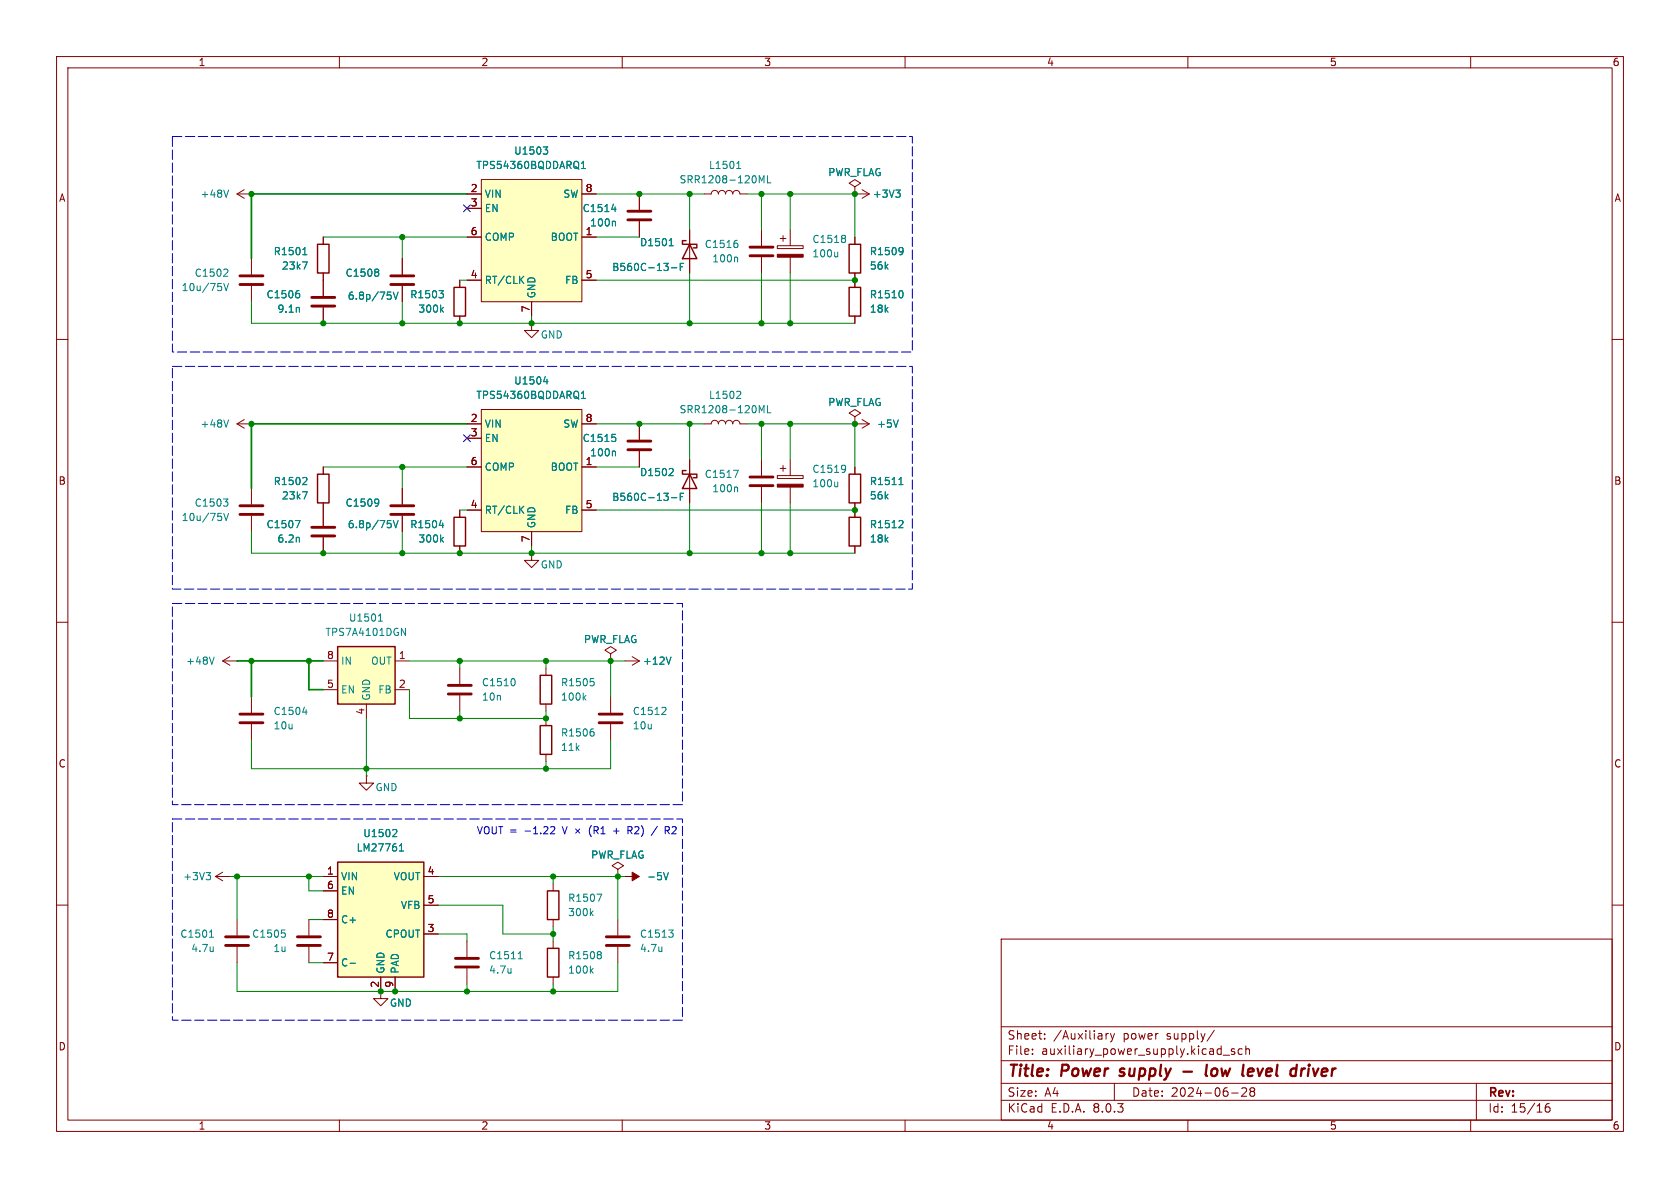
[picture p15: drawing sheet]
<svg xmlns="http://www.w3.org/2000/svg" width="297mm" height="210mm" viewBox="0 0 297 210" stroke-linecap="round" stroke-linejoin="round" font-family="sans-serif">
<defs><g id="words">
<g font-size="2.8" fill="#840000">
<text x="178" y="190.9">Title:</text>
<text x="187.7" y="190.9">Power</text>
<text x="198.8" y="190.9">supply</text>
<text x="215.6" y="190.9">low</text>
<text x="222.9" y="190.9">level</text>
<text x="232.2" y="190.9">driver</text>
</g>
<g font-size="2.1" fill="#840000">
<text x="178" y="184">Sheet:</text>
<text x="186.2" y="184">/Auxiliary</text>
<text x="198.6" y="184">power</text>
<text x="206.4" y="184">supply/</text>
<text x="178" y="186.7">File:</text>
<text x="184.1" y="186.7">auxiliary_power_supply.kicad_sch</text>
<text x="178" y="196.9">KiCad</text>
<text x="178" y="194.1">Size:</text>
<text x="184.7" y="194.1">A4</text>
<text x="185.7" y="196.9">E.D.A.</text>
<text x="193.3" y="196.9">8.0.3</text>
<text x="200" y="194.1">Date:</text>
<text x="207" y="194.1">2024-06-28</text>
<text x="263" y="194.3">Rev:</text>
<text x="263" y="196.9">Id:</text>
<text x="267.1" y="196.9">15/16</text>
</g>
<g font-size="1.8" fill="#840000">
<text x="35" y="11.9">1</text>
<text x="85" y="11.9">2</text>
<text x="135" y="11.9">3</text>
<text x="185" y="11.9">4</text>
<text x="235" y="11.9">5</text>
<text x="285" y="11.9">6</text>
<text x="10.3" y="35.9">A</text>
<text x="83.1" y="34">2</text>
<text x="103.4" y="34">8</text>
<text x="285.3" y="35.9">A</text>
<text x="83.1" y="36.6">3</text>
<text x="83.1" y="41.7">6</text>
<text x="103.4" y="41.7">1</text>
<text x="83.1" y="49.3">4</text>
<text x="103.4" y="49.3">5</text>
<text x="93.7" y="55.3" transform="rotate(-90 93.7 55.3)">7</text>
<text x="83.1" y="74.7">2</text>
<text x="83.1" y="77.2">3</text>
<text x="103.4" y="74.7">8</text>
<text x="83.1" y="82.3">6</text>
<text x="103.4" y="82.3">1</text>
<text x="10.3" y="85.9">B</text>
<text x="83.1" y="89.9">4</text>
<text x="103.4" y="89.9">5</text>
<text x="285.3" y="85.9">B</text>
<text x="93.7" y="96" transform="rotate(-90 93.7 96)">7</text>
<text x="57.7" y="116.6">8</text>
<text x="70.4" y="116.6">1</text>
<text x="57.7" y="121.7">5</text>
<text x="70.4" y="121.7">2</text>
<text x="64.5" y="126.4" transform="rotate(-90 64.5 126.4)">4</text>
<text x="10.3" y="135.9">C</text>
<text x="285.3" y="135.9">C</text>
<text x="57.7" y="154.7">1</text>
<text x="75.5" y="154.7">4</text>
<text x="57.7" y="157.2">6</text>
<text x="75.5" y="159.8">5</text>
<text x="57.7" y="162.3">8</text>
<text x="75.5" y="164.8">3</text>
<text x="57.7" y="169.9">7</text>
<text x="67.1" y="174.7" transform="rotate(-90 67.1 174.7)">2</text>
<text x="69.6" y="174.7" transform="rotate(-90 69.6 174.7)">9</text>
<text x="10.3" y="185.9">D</text>
<text x="285.3" y="185.9">D</text>
<text x="35" y="199.9">1</text>
<text x="85" y="199.9">2</text>
<text x="135" y="199.9">3</text>
<text x="185" y="199.9">4</text>
<text x="235" y="199.9">5</text>
<text x="285" y="199.9">6</text>
</g>
<g font-size="1.8" fill="#008484">
<text x="90.8" y="27.5">U1503</text>
<text x="35.3" y="35.2">+48V</text>
<text x="84.1" y="30.1">TPS54360BQDDARQ1</text>
<text x="85.6" y="35.2">VIN</text>
<text x="99.5" y="35.2">SW</text>
<text x="120" y="32.6">SRR1208-120ML</text>
<text x="125.2" y="30.1">L1501</text>
<text x="146.3" y="31.3">PWR_FLAG</text>
<text x="154.2" y="35.2">+3V3</text>
<text x="85.6" y="37.7">EN</text>
<text x="102.9" y="37.7">C1514</text>
<text x="104.2" y="40.2">100n</text>
<text x="48.3" y="45.3">R1501</text>
<text x="49.7" y="47.9">23k7</text>
<text x="85.6" y="42.8">COMP</text>
<text x="97.3" y="42.8">BOOT</text>
<text x="113.1" y="43.7">D1501</text>
<text x="124.5" y="44">C1516</text>
<text x="125.8" y="46.6">100n</text>
<text x="143.5" y="45.7">100u</text>
<text x="143.5" y="43.2">C1518</text>
<text x="153.7" y="47.9">56k</text>
<text x="153.7" y="45.3">R1509</text>
<text x="32" y="51.7">10u/75V</text>
<text x="34.3" y="49.1">C1502</text>
<text x="47" y="52.9">C1506</text>
<text x="61" y="49.1">C1508</text>
<text x="61.4" y="53.2">6.8p/75V</text>
<text x="72.4" y="52.9">R1503</text>
<text x="85.6" y="50.4">RT/CLK</text>
<text x="94.8" y="52.8" transform="rotate(-90 94.8 52.8)">GND</text>
<text x="99.8" y="50.4">FB</text>
<text x="108.1" y="48.1">B560C-13-F</text>
<text x="153.7" y="52.9">R1510</text>
<text x="49" y="55.5">9.1n</text>
<text x="73.9" y="55.5">300k</text>
<text x="153.7" y="55.5">18k</text>
<text x="95.5" y="60">GND</text>
<text x="84.1" y="70.7">TPS54360BQDDARQ1</text>
<text x="90.8" y="68.2">U1504</text>
<text x="125.2" y="70.7">L1502</text>
<text x="146.3" y="72">PWR_FLAG</text>
<text x="35.3" y="75.8">+48V</text>
<text x="85.6" y="75.8">VIN</text>
<text x="99.5" y="75.8">SW</text>
<text x="120" y="73.3">SRR1208-120ML</text>
<text x="154.9" y="75.8">+5V</text>
<text x="85.6" y="78.3">EN</text>
<text x="85.6" y="83.4">COMP</text>
<text x="97.3" y="83.4">BOOT</text>
<text x="102.9" y="78.3">C1515</text>
<text x="104.2" y="80.9">100n</text>
<text x="143.5" y="83.8">C1519</text>
<text x="34.3" y="89.8">C1503</text>
<text x="48.3" y="86">R1502</text>
<text x="49.7" y="88.5">23k7</text>
<text x="61" y="89.8">C1509</text>
<text x="108.1" y="88.7">B560C-13-F</text>
<text x="113.1" y="84.4">D1502</text>
<text x="124.5" y="84.7">C1517</text>
<text x="125.8" y="87.2">100n</text>
<text x="143.5" y="86.3">100u</text>
<text x="153.7" y="88.5">56k</text>
<text x="153.7" y="86">R1511</text>
<text x="32" y="92.3">10u/75V</text>
<text x="47" y="93.6">C1507</text>
<text x="61.4" y="93.6">6.8p/75V</text>
<text x="72.4" y="93.6">R1504</text>
<text x="85.6" y="91">RT/CLK</text>
<text x="94.8" y="93.5" transform="rotate(-90 94.8 93.5)">GND</text>
<text x="99.8" y="91">FB</text>
<text x="153.7" y="93.6">R1512</text>
<text x="49" y="96.1">6.2n</text>
<text x="73.9" y="96.1">300k</text>
<text x="95.5" y="100.7">GND</text>
<text x="153.7" y="96.1">18k</text>
<text x="57.4" y="112.6">TPS7A4101DGN</text>
<text x="61.6" y="110.1">U1501</text>
<text x="103.1" y="113.9">PWR_FLAG</text>
<text x="32.8" y="117.7">+48V</text>
<text x="60.2" y="117.7">IN</text>
<text x="65.5" y="117.7">OUT</text>
<text x="113.6" y="117.7">+12V</text>
<text x="60.2" y="122.8">EN</text>
<text x="65.6" y="124" transform="rotate(-90 65.6 124)">GND</text>
<text x="66.8" y="122.8">FB</text>
<text x="85.1" y="121.5">C1510</text>
<text x="85.1" y="124.1">10n</text>
<text x="99.1" y="121.5">R1505</text>
<text x="99.1" y="124.1">100k</text>
<text x="48.3" y="126.6">C1504</text>
<text x="48.3" y="129.1">10u</text>
<text x="99.1" y="130.4">R1506</text>
<text x="111.8" y="126.6">C1512</text>
<text x="111.8" y="129.1">10u</text>
<text x="99.1" y="132.9">11k</text>
<text x="66.3" y="140.1">GND</text>
<text x="64.1" y="148.2">U1502</text>
<text x="32.3" y="155.8">+3V3</text>
<text x="60.2" y="155.8">VIN</text>
<text x="62.9" y="150.7">LM27761</text>
<text x="69.5" y="155.8">VOUT</text>
<text x="104.4" y="152">PWR_FLAG</text>
<text x="114.3" y="155.8">-5V</text>
<text x="60.2" y="158.3">EN</text>
<text x="70.8" y="160.9">VFB</text>
<text x="100.3" y="159.6">R1507</text>
<text x="31.8" y="166">C1501</text>
<text x="44.5" y="166">C1505</text>
<text x="60.2" y="163.4">C+</text>
<text x="68.1" y="166">CPOUT</text>
<text x="100.3" y="162.2">300k</text>
<text x="113" y="166">C1513</text>
<text x="33.7" y="168.5">4.7u</text>
<text x="48.2" y="168.5">1u</text>
<text x="60.2" y="171">C-</text>
<text x="68.2" y="172.2" transform="rotate(-90 68.2 172.2)">GND</text>
<text x="70.7" y="172.2" transform="rotate(-90 70.7 172.2)">PAD</text>
<text x="86.4" y="169.8">C1511</text>
<text x="86.4" y="172.3">4.7u</text>
<text x="100.3" y="169.8">R1508</text>
<text x="100.3" y="172.3">100k</text>
<text x="113" y="168.5">4.7u</text>
<text x="68.8" y="178.2">GND</text>
</g>
<g font-size="1.8" fill="#0000c2">
<text x="84.2" y="147.7">VOUT =</text>
<text x="92.8" y="147.7">-1.22</text>
<text x="109.3" y="147.7">+</text>
<text x="112" y="147.7">R2)</text>
<text x="119" y="147.7">R2</text>
</g>
</g></defs>
<g fill="none" stroke="#840000" stroke-width=".18">
<path d="M10 10h277v190h-277zM12 12h273v186h-273zM60 10v2M110 10v2M160 10v2M210 10v2M260 10v2M41.9 34.3l1.3 .8M41.9 34.3h2.5M43.2 33.5l-1.3 .8M44.4 34.3h.1M113 34.3v2.8"/>
<path d="M113 39.1v2.8M10 60h2M57.1 41.9v1.3M57.1 48.3v1.2M71.1 45.7v2.8M71.1 50.5v2.8M94 57.2v1.2h1.2l-1.2 1.3-1.3-1.3h1.3M94 57.2h.1M285 60h2M10 110h2M285 110h2M10 160h2"/>
<path d="M285 160h2M177 166h108v32h-108zM60 198v2M110 198v2M160 198v2M177 194.5h108M177 191.5h108M177 187.5h108M177 181.5h108M182.5 186.3v.1M182.5 185.5v.1M184.7 183.6v.1"/>
<path d="M184.7 182.8v.1M195.5 182.7v1M196 182.7l-.3 .1-.2 .2M196.3 182.7l.4 1M196.7 183.7l-.2 .4-.2 .1M197 191.5v3M197 182.7l-.3 1M210 198v2M214.7 182.1l-1.3 2M216.2 186.5h1.2M217.7 193.2h1.2M218.2 185.5l-.3-.1-.2 .2v.2l.5 .2v.3h-.5"/>
<path d="M219.5 192.4l.6-.1 .2 .1 .1 .3-.9 1.1h.9M219.6 185.5l-.4-.1-.3 .3v.4l.1 .2h.6M220.2 185.5l.3-.1 .3 .1 .1 .9M220.2 184.9v1.5M221.2 192.9l-.2-.2 .2-.4 .5 .1 .1 .2-.3 .3M221.2 192.9l-.2 .3v.3l.2 .3 .5-.1 .1-.2-.1-.4-.2-.2M221.2 192.9h.3M260 198v2M261 191.5v6.5M273.9 195.1a.59 .59 0 0 0-.7 .6v.6l.1 .2 .4 .1 .3-.1v-.5l-.1-.3h-.4l-.3 .3"/>
</g>
<path d="M197.9 190.1l.2 .1M198.1 189l-.1 .3 .1 .1M209.2 189.4h1.5M213.4 188.2l-.3 1.7 .3 .3M214.9 188.9a.62 .62 0 0 0-.7 .4v.7a.52 .52 0 0 0 .7 .1M221.4 188.9l.2 .1v.4l-1 .1M230.7 188.9l-.5 .2M231.4 188.9l-.2 1.3M231.5 188.2l-.1 .2M231.5 188.2l-.2 .1 .1 .1M231.5 188.2v.1l-.1 .1" fill="none" stroke="#840000" stroke-width=".4"/>
<path d="M40.4 33.6l-.4 1.3M108.1 37h.8M108.6 39.1l.2 .2v.6M108.7 36.6v.8M53.5 46.3h.8l-.5 1.3M53.5 45h.8M53.7 44.1l.2-.3v1.2M66.7 47.6l.3 .2-.3 .3 .2 .1 .1 .4-.3 .2M68.5 51.6h.6M69 52.2l.2 .2-.2 .4M69.5 51.6l.5 1.3 .4-1.3" fill="none" stroke="#008484" stroke-width=".18"/>
<path d="M111 38.9h4.1M111 37.3h4.1M69.1 50.3h4.1M69.1 48.8h4.1" fill="none" stroke="#840000" stroke-width=".51"/>
<path d="M56.1 43.2h2.1v5.1h-2.1z" fill="none" stroke="#840000" stroke-width=".25"/>
<path d="M85.1 31.8h17.8v21.5h-17.8z" fill="#ffffc2"/>
<g fill="none" stroke="#840000" stroke-width=".18">
<path d="M82.5 34.3h2.6M82.5 36.8h2.6M85.1 31.8h17.8v21.5h-17.8zM102.9 34.3h2.5M81.3 49.5v1.3M81.3 55.9v1.3M82.5 41.9h2.6M82.5 49.5h2.6M94 53.3v2.6M102.9 41.9h2.5M102.9 49.5h2.5M151.1 74.9h.1"/>
<path d="M151.1 74.9h2.6M152.4 74.2l1.3 .7M153.7 74.9l-1.3 .8M94 97.8v1.3h1.2l-1.2 1.2-1.3-1.2h1.3M94 97.8h.1M134.6 81.3v2.8M134.6 86.1v2.8M137.4 84.1h4.6v.5h-4.6zM137.9 82.8h1M138.4 82.3v1M139.7 81.3v2.8M139.7 86.1v2.8"/>
<path d="M151.1 82.6v1.2M151.1 88.9v2.5M151.1 96.5v1.3M110.5 154.9h.1"/>
</g>
<g fill="none" stroke="#008484" stroke-width=".18">
<path d="M96 26h.8l-.4 .5 .4 .1v.4l-.2 .2h-.4M102.8 29.8h.7M102.8 28.9l.3-.4v1.3M77.6 51.4h.8l-.4 .5M78 54.7l.4 .5M78.1 51.9l.3 .2v.3l-.3 .2M78.4 54.3l-.5 .5M92 49.4l.6 .7M92.6 48.8l-.7 .8M158.8 74.2l-.4 1.3M129.7 83.1h.8l-.5 1.3M130.2 86.1l.2 .2v.6"/>
<path d="M148.1 85.2v.9M148.1 85.9l-.2 .2M149.2 82.2l.2 .2a1.03 1.03 0 0 1-.2 1M149.5 82.8l-.3 .2M158.9 85.7h.7M159 84.7l.3-.3v1.3M159.4 92l.2 .3v.3l-.7 .7h.7M117.3 154.2l.4 1.3 .5-1.3"/>
</g>
<path d="M80.3 50.8h2v5.1h-2zM150.1 83.8h2v5.1h-2zM150.1 91.4h2v5.1h-2z" fill="none" stroke="#840000" stroke-width=".25"/>
<path d="M132.6 85.9h4.1M132.6 84.3h4.1" fill="none" stroke="#840000" stroke-width=".51"/>
<g fill="#840000" stroke="#840000" stroke-width=".18">
<path d="M137.4 85.6h4.6v.5h-4.6z"/>
<path d="M110.5 154.9h1.3v-.7l1.2 .7-1.2 .8v-.8z"/>
</g>
<path d="M59.7 114.3h10.1v10.2h-10.1z" fill="#ffffc2"/>
<path d="M121.3 42.5h-.7v.7h2.6v.6h-.6M121.9 43.2l1.3 2.5h-2.6zM59.7 114.3h10.1v10.2h-10.1zM95.5 119.4h2v5.1h-2zM95.5 128.3h2v5.1h-2z" fill="none" stroke="#840000" stroke-width=".25"/>
<g fill="none" stroke="#840000" stroke-width=".18">
<path d="M57.1 49.5v2.8M57.1 54.4v2.8M121.9 40.6v7.7M134.6 40.6v2.8M134.6 45.5v2.8M39.4 116.8h2.5M39.4 116.8l1.2 .8M40.6 116.1l-1.2 .7M41.9 116.8h.1M57.1 116.8h2.6M69.8 116.8h2.6M81.3 118.1v2.8"/>
<path d="M96.5 118.1v1.3M107.9 115.6l1.1-.7-1.1-.6-1 .6 1 .7v1.2M107.9 116.8h.1M110.5 116.8h2.5M111.8 116.1l1.2 .7M113 116.8l-1.2 .8M44.4 123.2v2.8M44.4 128v2.8M57.1 121.9h2.6M64.8 137.2v1.2h1.2l-1.2 1.3-1.3-1.3h1.3M64.8 137.2h.1M64.8 124.5v2.5"/>
<path d="M69.8 121.9h2.6M81.3 122.9v2.8M96.5 124.5v1.2M96.5 127v1.3M96.5 133.4v1.2M107.9 123.2v2.8M107.9 128v2.8M38.1 154.9h2.5M38.1 154.9l1.3 .8M39.4 154.2l-1.3 .7M41.9 162.6v2.8M41.9 167.4v2.8"/>
<path d="M54.6 162.6v2.8M54.6 167.4v2.8"/>
</g>
<g fill="none" stroke="#008484" stroke-width=".18">
<path d="M52.6 51.4h.3M52.7 51.9l.3 .2v.3l-.3 .2M52.9 54.4v.8M118.3 43.4h.7M118.4 42.5l.3-.3v1.2M118.7 47.3h1M120.3 47.2h.4M120.9 46.6h-.6v1.2M130.1 42.5h.2M130.2 43l.3 .2v.3l-.3 .3M130.2 45.5l.2 .1v.7M37.9 116.1l-.5 1.3"/>
<path d="M66.9 109.8h.7M67 108.8l.2-.3v1.3M71 111.1l.7 1.2v-1.2M90.8 120a.79 .79 0 0 1 0 1.2M104.4 120h.6M118.6 116.1l-.4 1.3M53.5 125.9h.8M54.1 125.5v.8M103.2 123.3l.4 .5M103.6 122.9l-.5 .5M104.7 128.8h.2M104.8 120.4l.2 .3v.3l-.2 .2"/>
<path d="M104.8 129.3l.2 .3v.3l-.2 .2M117.5 125l.2 .3v.3l-.7 .7h.7M36.4 154.2h.8l-.4 .5M37 154.7l.2 .3v.3l-.2 .2M37 165.7h.7M37.1 164.7l.3-.3v1.3M37.7 167.4v.8M37.7 168.1l-.1 .1M49.8 164.4h.6M50.2 164.9l.2 .2v.3l-.2 .3"/>
</g>
<g fill="none" stroke="#840000" stroke-width=".51">
<path d="M55.1 54.1h4.1M55.1 52.6h4.1M132.6 45.2h4.1M132.6 43.7h4.1M42.4 127.8h4.1M42.4 126.2h4.1M79.2 122.7h4.1M79.2 121.2h4.1M105.9 127.8h4.1M105.9 126.2h4.1M39.9 167.1h4M39.9 165.6h4"/>
<path d="M52.6 167.1h4M52.6 165.6h4"/>
</g>
<path d="M59.7 152.4h15.2v20.3h-15.2z" fill="#ffffc2"/>
<path d="M150.1 50.8h2v5.1h-2zM150.1 43.2h2v5.1h-2zM59.7 152.4h15.2v20.3h-15.2zM96.8 157.5h2v5.1h-2zM96.8 167.6h2v5.1h-2z" fill="none" stroke="#840000" stroke-width=".25"/>
<g fill="none" stroke="#840000" stroke-width=".18">
<path d="M124.5 34.3h1.2a.64 .64 0 0 1 .7-.6 .64 .64 0 0 1 .6 .6 .64 .64 0 0 1 .6-.6 .64 .64 0 0 1 .7 .6 .64 .64 0 0 1 .6-.6 .64 .64 0 0 1 .6 .6 .64 .64 0 0 1 .7-.6 .64 .64 0 0 1 .6 .6h1.3M151.1 33l1-.6-1-.6-1 .6 1 .6v1.3M151.1 34.3h.1M151.1 34.3h2.6M152.4 33.5l1.3 .8M153.7 34.3l-1.3 .8M137.4 43.4h4.6v.5h-4.6zM137.9 42.2h1M138.4 41.7v1M139.7 40.6v2.8M139.7 45.5v2.8M151.1 41.9v1.3"/>
<path d="M151.1 48.3v2.5M151.1 55.9v1.3M57.1 154.9h2.6M57.1 157.5h2.6M74.9 154.9h2.6M97.8 156.2v1.3M109.2 153.7l1-.7-1-.6-1 .6 1 .7v1.2M109.2 154.9h.1M57.1 170.2h2.6M57.1 162.6h2.6M67.3 172.7v3.8h1.3l-1.3 1.3-1.3-1.3h1.3M69.8 172.7v2.6"/>
<path d="M74.9 165.1h2.6M74.9 160h2.6M82.5 166.4v2.8M82.5 171.2v2.8M97.8 162.6v1.2M97.8 166.4v1.2M97.8 172.7v1.3M109.2 162.6v2.8M109.2 167.4v2.8"/>
</g>
<g fill="none" stroke="#008484" stroke-width=".18">
<path d="M130.2 29.8h.8M130.4 28.8l.2-.3v1.3M134.2 31.1l.5 .9 .4-.9v1.2M135.7 31.1v1.2h.6M158.4 33.6h.7l-.4 .5M158.9 34.1l.2 .2v.3l-.2 .3M148.1 44.6v.8M148.1 45.3l-.2 .1M149.2 41.6l.3 .2-.3 .3 .3 .3v.2l-.3 .3M159.3 51.4a.79 .79 0 0 1 0 1.2M159.4 43.8l.2 .1a1.03 1.03 0 0 1-.2 1.1M159.6 44.3l-.2 .2"/>
<path d="M69.6 146.6l.4 .1 .2 .3-.8 .9h.8M70.6 150.4h.7M70.6 149.5l.4-.3v1.2M105.5 158.1h.9l-.6 1.2M61.9 170.3h.9M90.3 171.2v.8M90.3 171.9v.1M91.6 169.5h.7M91.7 168.5l.3-.3v1.3M104.5 161.4l.4 .5M104.5 171.5l.4 .5M104.9 161l-.5 .5"/>
<path d="M104.9 171.2l-.5 .5M106.1 168.2l.2 .3-.2 .3 .2 .2v.2l-.2 .3M117 167.4v.8M117 168.1v.1M118.2 164.4h.8l-.4 .5M118.8 164.9l.2 .2v.3l-.2 .3"/>
</g>
<path d="M80.5 170.9h4.1M80.5 169.4h4.1M107.2 167.1h4.1M107.2 165.6h4.1" fill="none" stroke="#840000" stroke-width=".51"/>
<path d="M137.4 45h4.6v.5h-4.6z" fill="#840000" stroke="#840000" stroke-width=".18"/>
<path d="M85.1 72.4h17.8v21.6h-17.8z" fill="#ffffc2"/>
<g fill="none" stroke="#840000" stroke-width=".18">
<path d="M82.5 34.3h2.6M82.5 36.8h2.6M102.9 34.3h2.5M113 34.3v2.8M113 39.1v2.8M151.1 34.3h.1M44.4 45.7v2.8M44.4 50.5v2.8M57.1 41.9v1.3M57.1 48.3v4M57.1 54.4v2.8M71.1 45.7v2.8"/>
<path d="M71.1 50.5v2.8M81.3 49.5v1.3M81.3 55.9v1.3M82.5 41.9h2.6M82.5 49.5h2.6M94 53.3v2.6M102.9 41.9h2.5M102.9 49.5h2.5M121.9 40.6v2.6M121.9 45.7v2.6M151.1 41.9v1.3M151.1 48.3v2.5"/>
<path d="M151.1 55.9v1.3M41.9 74.9h2.5M41.9 74.9l1.3 .8M43.2 74.2l-1.3 .7M44.4 74.9h.1M82.5 74.9h2.6M82.5 77.5h2.6M85.1 72.4h17.8v21.6h-17.8zM102.9 74.9h2.5M113 74.9v2.8M113 79.8v2.8M124.5 74.9h1.2a.64 .64 0 0 1 .7-.6 .64 .64 0 0 1 .6 .6 .64 .64 0 0 1 .6-.6 .64 .64 0 0 1 .7 .6 .64 .64 0 0 1 .6-.6 .64 .64 0 0 1 .6 .6 .64 .64 0 0 1 .7-.6 .64 .64 0 0 1 .6 .6h1.3"/>
<path d="M151.1 73.7l1-.7-1-.6-1 .6 1 .7v1.2M151.1 74.9h.1M44.4 86.4v2.8M44.4 91.2v2.8M57.1 82.6v1.2M57.1 88.9v4.1M57.1 95v2.8M71.1 86.4v2.8M71.1 91.2v2.8M81.3 90.2v1.2M81.3 96.5v1.3M82.5 82.6h2.6"/>
<path d="M82.5 90.2h2.6M94 94v2.5M102.9 82.6h2.5M102.9 90.2h2.5M121.9 81.3v7.6M151.1 82.6v1.2M151.1 88.9v2.5M151.1 96.5v1.3M107.9 116.8h.1M57.1 154.9h2.6M57.1 157.5h2.6M74.9 154.9h2.6"/>
<path d="M109.2 154.9h.1M110.5 154.9h.1M57.1 170.2h2.6M57.1 162.6h2.6M67.3 172.7v2.6M69.8 172.7v2.6M74.9 165.1h2.6M74.9 160h2.6"/>
</g>
<g fill="none" stroke="#008484" stroke-width=".18">
<path d="M96 26h.8l-.4 .5 .4 .1v.4l-.2 .2h-.4M102.8 28.9l.3-.4v1.3M102.8 29.8h.7M108.1 37h.8M108.6 39.1l.2 .2v.6M108.7 36.6v.8M158.4 33.6h.7l-.4 .5M158.9 34.1l.2 .2v.3l-.2 .3M39.1 50.7v.6M39.6 50.1l.4 1.3 .4-1.3M40 47.6l.3 .2-.1 .3-.7 .7h.8M52.6 51.4h.3"/>
<path d="M52.7 51.9l.3 .2v.3l-.3 .2M52.9 54.4v.8M53.5 46.3h.8l-.5 1.3M53.5 45h.8M53.7 44.1l.2-.3v1.2M66.7 47.6l.3 .2-.3 .3 .2 .1 .1 .4-.3 .2M68.5 51.6h.6M69 52.2l.2 .2-.2 .4M69.5 51.6l.5 1.3 .4-1.3M77.6 51.4h.8l-.4 .5M78 54.7l.4 .5M78.1 51.9l.3 .2v.3l-.3 .2"/>
<path d="M78.4 54.3l-.5 .5M92 49.4l.6 .7M92.6 48.8l-.7 .8M118.3 43.4h.7M118.4 42.5l.3-.3v1.2M118.7 47.3h1M120.3 47.2h.4M120.9 46.6h-.6v1.2M159.3 51.4a.79 .79 0 0 1 0 1.2M159.4 43.8l.2 .1a1.03 1.03 0 0 1-.2 1.1M159.6 44.3l-.2 .2M40.4 74.2l-.4 1.3"/>
<path d="M96.1 67.5h.8M96.7 67v.9M102.8 70.4h.7M102.8 69.5l.3-.3v1.2M108.2 76.8h.6M108.6 77.3l.3 .2v.3l-.3 .2M108.6 79.7l.2 .2v.7M130.4 69.2h.4l.2 .3-.8 .9h.8M134.2 71.7l.5 .9 .4-.9v1.3M135.7 71.7v1.3h.6M158.8 74.2l-.4 1.3M39.1 91.4v.5"/>
<path d="M39.5 88.2h.8l-.4 .5M39.6 90.7l.4 1.3 .4-1.3M40 88.7l.3 .2v.3l-.3 .3M52.2 92h.8l-.5 1.3M52.9 95v.8M53.5 86.9h.8l-.5 1.3M54 84.4l.3 .2-.1 .3-.7 .8h.8M66.7 88.2l.2 .1a1.03 1.03 0 0 1-.2 1.1M67 88.8l-.3 .2M68.5 92h.6M69 92.6l.2 .1-.2 .5M69.5 92l.5 1.3 .4-1.3"/>
<path d="M77.7 92.9h.7M78 95.3l.4 .5M78.3 92.4v.9M78.4 95l-.5 .5M92 90l.6 .7M92.6 89.5l-.7 .7M118.7 88h1M118.8 82.8l.2 .3v.3l-.8 .7h.8M120.3 87.8h.4M120.9 87.2h-.6v1.3M158.9 85.7h.7M159 84.7l.3-.3v1.3"/>
<path d="M159.4 92l.2 .3v.3l-.7 .7h.7M118.6 116.1l-.4 1.3M69.6 146.6l.4 .1 .2 .3-.8 .9h.8M70.6 150.4h.7M70.6 149.5l.4-.3v1.2M117.3 154.2l.4 1.3 .5-1.3M61.9 170.3h.9"/>
</g>
<path d="M56.1 83.8h2.1v5.1h-2.1zM80.3 91.4h2v5.1h-2zM121.3 83.2h-.7v.6h2.6v.7h-.6M121.9 83.8l1.3 2.6h-2.6z" fill="none" stroke="#840000" stroke-width=".25"/>
<path d="M42.4 50.3h4.1M42.4 48.8h4.1M111 79.5h4.1M111 78h4.1M42.4 90.9h4.1M42.4 89.4h4.1M55.1 94.7h4.1M55.1 93.2h4.1M69.1 90.9h4.1M69.1 89.4h4.1" fill="none" stroke="#840000" stroke-width=".51"/>
<g fill="none" stroke="#0000c2" stroke-width=".18">
<path d="M97.4 146.2l.4-.1 .3 .4-.8 .9h.8M99.4 146.1l.4 1.3 .5-1.3M101.8 146.5l.7 .8M102.5 146.5l-.7 .8M104.5 145.9a1.46 1.46 0 0 0 0 2M105 146.8l.6-.1 .2-.2-.1-.3-.7-.1v1.3M105.3 146.8l.5 .6M106.2 147.4h.8M106.2 146.5l.4-.4v1.3M108.5 146.9h.9M111.3 146.8l.4 .6M111.6 146.2l-.6-.1v1.3"/>
<path d="M111.6 146.7l-.6 .1M116.2 146.1l-1.1 1.6M117.6 146.8l.6-.1 .1-.2v-.3l-.7-.1v1.3M117.9 146.8l.4 .6"/>
</g>
<path d="M30.5 24.1h130.8v38.1h-130.8zM30.5 64.8h130.8v39.3h-130.8zM30.5 106.7h90.1v35.5h-90.1zM30.5 144.8h90.1v35.5h-90.1z" fill="none" stroke="#0000c2" stroke-width=".18" stroke-dasharray="1.7 .6"/>
<g fill="none" stroke="#008400" stroke-width=".18">
<path d="M105.4 34.3h19.1M121.9 34.3v6.3M132.1 34.3h19v7.6M134.6 34.3v6.3M139.7 34.3v6.3M44.4 53.3v3.9h106.7M57.1 41.9h25.4M71.1 41.9v3.8M71.1 53.3v3.9M81.3 49.5h1.2M94 55.9v1.3M105.4 41.9h7.6"/>
<path d="M105.4 49.5h45.7M121.9 48.3v8.9M134.6 48.3v8.9M139.7 48.3v8.9M105.4 74.9h19.1M121.9 74.9v6.4M132.1 74.9h19v7.7M134.6 74.9v6.4M139.7 74.9v6.4M44.4 94v3.8h106.7M57.1 82.6h25.4M71.1 82.6v3.8"/>
<path d="M71.1 94v3.8M81.3 90.2h1.2M94 96.5v1.3M105.4 90.2h45.7M105.4 82.6h7.6M121.9 88.9v8.9M134.6 88.9v8.9M139.7 88.9v8.9M72.4 116.8h38.1M81.3 116.8v1.3M96.5 116.8v1.3M107.9 116.8v6.4"/>
<path d="M44.4 130.8v5.1h63.5v-5.1M64.8 127v10.2M72.4 121.9v5.1h24.1v-1.3M81.3 125.7v1.3M96.5 134.6v1.3M40.6 154.9h16.5M41.9 154.9v7.7M54.6 154.9v2.6h2.5M77.5 154.9h33M97.8 154.9v1.3M109.2 154.9v7.7M41.9 170.2v5.1h67.3v-5.1"/>
<path d="M54.6 170.2h2.5M54.6 162.6h2.5M77.5 160h11.4v5.1h8.9M77.5 165.1h5v1.3M82.5 174v1.3M97.8 163.8v2.6M97.8 174v1.3"/>
</g>
<path d="M82.5 34.3h-38.1v11.4M82.5 74.9h-38.1v11.5M41.9 116.8h15.2M44.4 116.8v6.4M54.6 116.8v5.1h2.5" fill="none" stroke="#008400" stroke-width=".3"/>
<path d="M81.9 36.2l1.3 1.2M83.2 36.2l-1.3 1.2M81.9 76.9l1.3 1.2M83.2 76.9l-1.3 1.2" fill="none" stroke="#000084" stroke-width=".18"/>
<g fill="#008400" stroke="#008400" stroke-width=".18">
<circle cx="139.7" cy="74.9" r=".46"/>
<circle cx="151.1" cy="90.2" r=".46"/>
<circle cx="151.1" cy="74.9" r=".46"/>
<circle cx="139.7" cy="97.8" r=".46"/>
<circle cx="134.6" cy="74.9" r=".46"/>
<circle cx="134.6" cy="97.8" r=".46"/>
<circle cx="121.9" cy="97.8" r=".46"/>
<circle cx="81.3" cy="116.8" r=".46"/>
<circle cx="81.3" cy="127" r=".46"/>
<circle cx="54.6" cy="116.8" r=".46"/>
<circle cx="64.8" cy="135.9" r=".46"/>
<circle cx="81.3" cy="97.8" r=".46"/>
<circle cx="44.4" cy="34.3" r=".46"/>
<circle cx="44.4" cy="116.8" r=".46"/>
<circle cx="57.1" cy="97.8" r=".46"/>
<circle cx="44.4" cy="74.9" r=".46"/>
<circle cx="71.1" cy="41.9" r=".46"/>
<circle cx="121.9" cy="57.2" r=".46"/>
<circle cx="113" cy="74.9" r=".46"/>
<circle cx="121.9" cy="74.9" r=".46"/>
<circle cx="71.1" cy="82.6" r=".46"/>
<circle cx="71.1" cy="97.8" r=".46"/>
<circle cx="81.3" cy="57.2" r=".46"/>
<circle cx="94" cy="57.2" r=".46"/>
<circle cx="57.1" cy="57.2" r=".46"/>
<circle cx="71.1" cy="57.2" r=".46"/>
<circle cx="97.8" cy="175.3" r=".46"/>
<circle cx="97.8" cy="154.9" r=".46"/>
<circle cx="109.2" cy="154.9" r=".46"/>
<circle cx="97.8" cy="165.1" r=".46"/>
<circle cx="107.9" cy="116.8" r=".46"/>
<circle cx="94" cy="97.8" r=".46"/>
<circle cx="96.5" cy="127" r=".46"/>
<circle cx="96.5" cy="116.8" r=".46"/>
<circle cx="96.5" cy="135.9" r=".46"/>
<circle cx="69.8" cy="175.3" r=".46"/>
<circle cx="67.3" cy="175.3" r=".46"/>
<circle cx="54.6" cy="154.9" r=".46"/>
<circle cx="41.9" cy="154.9" r=".46"/>
<circle cx="82.5" cy="175.3" r=".46"/>
<circle cx="134.6" cy="57.2" r=".46"/>
<circle cx="139.7" cy="57.2" r=".46"/>
<circle cx="139.7" cy="34.3" r=".46"/>
<circle cx="151.1" cy="34.3" r=".46"/>
<circle cx="134.6" cy="34.3" r=".46"/>
<circle cx="121.9" cy="34.3" r=".46"/>
<circle cx="151.1" cy="49.5" r=".46"/>
<circle cx="113" cy="34.3" r=".46"/>
</g>
<use href="#words"/>
</svg>
